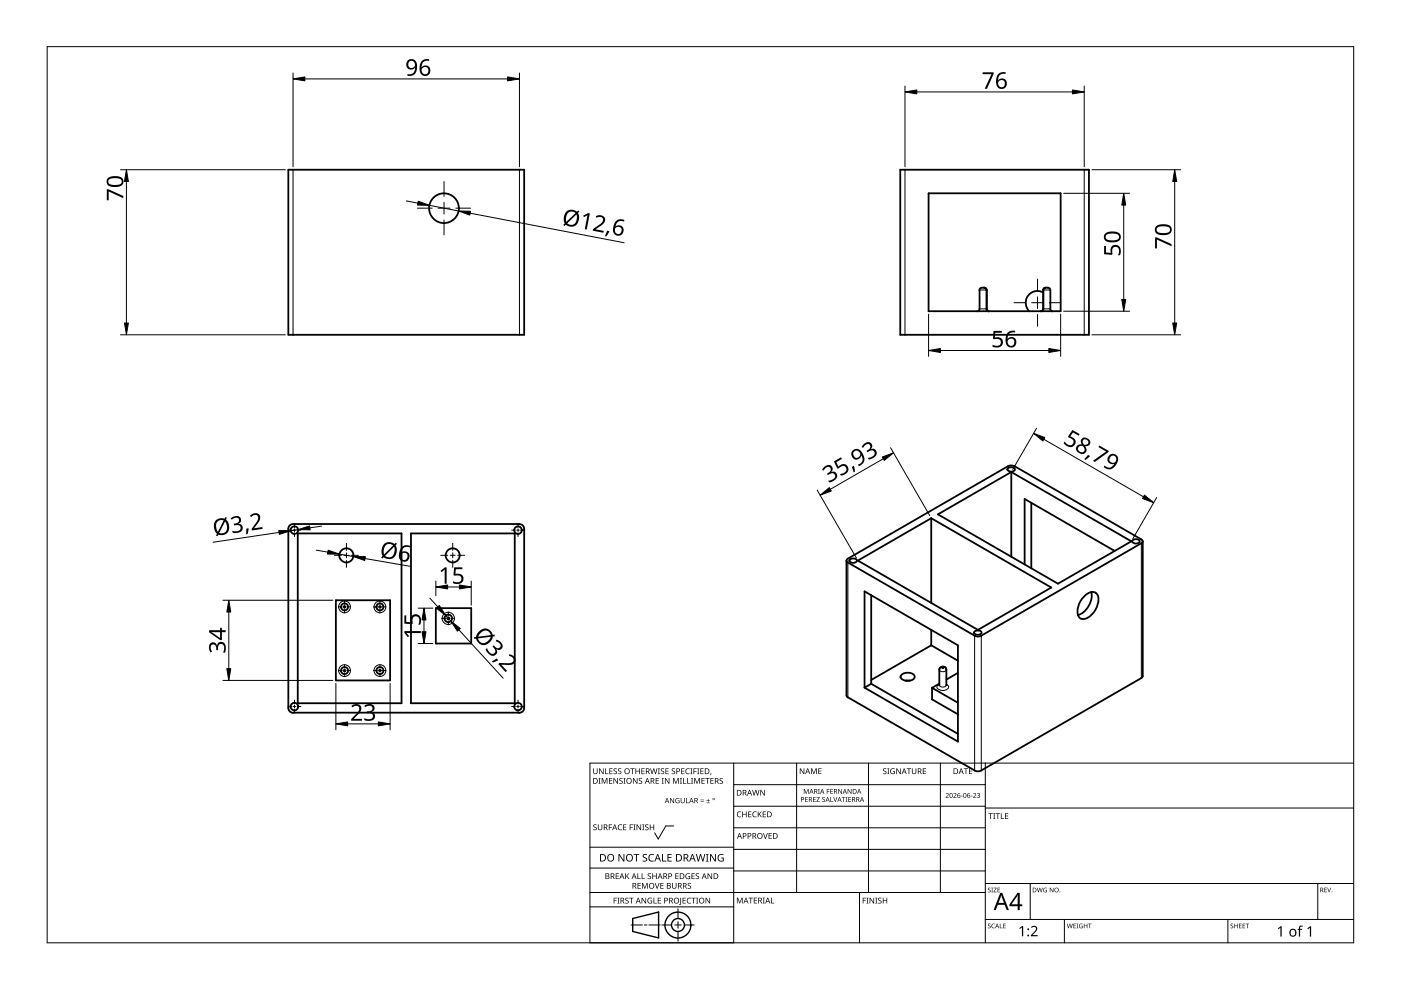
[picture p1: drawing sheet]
<svg xmlns="http://www.w3.org/2000/svg" width="297mm" height="210mm" viewBox="0 0 297 210" stroke-linecap="round" stroke-linejoin="round" font-family="sans-serif">
<g fill="none" stroke="#000" stroke-width=".38">
<path d="M61.1 36h50v35h-50zM190.9 36h40v35h-40zM196.9 41h28v25h-28zM207.6 65.5v.2l-.4 .3M207.7 61.5v4M208.2 61l-.5 .2-.1 .3M208.7 61l.4 .2 .1 .3M208.7 61h.1M208.7 61h-.5M209.2 65.5l.2 .4 .3 .1M209.2 61.5v4M221.2 65.5l-.3 .4-.2 .1"/>
<path d="M221.2 62a2.5 2.5 0 0 0-3.2 .7 2.5 2.5 0 0 0 .2 3.3M221.2 61.5v4M222.2 61l.4 .2 .1 .3M222.2 61l-.8 .1-.2 .4M222.7 65.5l.2 .4 .3 .1M222.7 61.5v4M213.7 99.3l.7-.2a.62 .62 0 0 1 .8 .4 .93 .93 0 0 1-1.6 0zM215.1 98.9l27 15.6 .1 .4-34.2 19.9-.7 .2-.7-.2-27.1-15.8v-.3l.2-.2 34-19.6 .7-.2 .7 .2M62.1 111.1a.94 .94 0 0 0-1 1v38a1.06 1.06 0 0 0 1 1M63.1 113.1h22v36h-22zM87.1 113.1h22v36h-22zM110.1 111.1a.96 .96 0 0 1 1 1v38a1.05 1.05 0 0 1-1 1"/>
<path d="M110.1 111.1h-48M179.5 118.9v28.6l.2 .4M180.2 118.7l.7-.3a.56 .56 0 0 1 .7 .6l-.1 .2a.97 .97 0 0 1-1.4-.3zM181.9 118.9l15.5-9 25.5 14.7-15.6 9zM197.4 109.9v17.9M198.9 109.1l15.5-9 25.5 14.7-15.6 9zM214.4 100.1v17.9M218.7 106.6v13.9M236.3 116.8l-19.1-11v13.9M240.1 114.6l.7-.3a.58 .58 0 0 1 .8 .7l-.4 .2h-.7l-.4-.2zM242.3 114.8v28.6l-.3 .4M71.2 127.3h11.5v17h-11.5z"/>
<path d="M92.4 128.9h7.5v7.5h-7.5zM183.3 125.4l19.8 11.4v20.4l-19.8-11.4zM184.7 126.2v18.8M197.4 133.6v3.2M197.4 136.8l5.7 3.3M197.4 136.8l-12.7 7.4M206.6 133.9l.7-.2a.62 .62 0 0 1 .8 .4 .93 .93 0 0 1-1.6 0zM229.9 126.4a1.76 1.76 0 0 1 2.7-.5 4 4 0 0 1-1.7 4.9 1.44 1.44 0 0 1-1.8 .3 1.44 1.44 0 0 1-.6-1.7 4.9 4.9 0 0 1 1.4-3zM231.4 125.5a4.4 4.4 0 0 1-2.8 4.9M62.1 151.1h48M184.7 145l-1.4 .8M184.7 145l18.4 10.6"/>
<path d="M191.2 143a2.11 2.11 0 0 1 2.7 .2 .83 .83 0 0 1-1 1.1 1.66 1.66 0 0 1-2-.8zM191.9 144.3h1.1M197.6 145.8v2.5l5.5 3.2M197.6 145.8l5.5 3.2M199.1 145.3h.1M199.2 145.2l-.1 .1M199.2 145.2h.1M199.2 145.2v-3.2a.76 .76 0 0 1 .7-.7 .76 .76 0 0 1 .8 .7v3.3M199.2 144.9l-1.6 .9M200.7 145.3h.1M203.1 142.7l-2.4 1.4M242 143.8l-34 19.6-.7 .1-.7-.1-26.8-15.6"/>
<circle cx="94.1" cy="44.1" r="3.2"/>
<circle cx="62.4" cy="112.4" r=".79"/>
<circle cx="73.4" cy="117.8" r="1.5"/>
<circle cx="96" cy="117.8" r="1.49"/>
<circle cx="109.8" cy="112.4" r=".8"/>
<circle cx="73.1" cy="128.7" r=".75"/>
<circle cx="80.5" cy="128.7" r=".75"/>
<circle cx="95" cy="131.1" r=".81"/>
<circle cx="62.4" cy="149.8" r=".8"/>
<circle cx="73.1" cy="142.2" r=".75"/>
<circle cx="80.6" cy="142.2" r=".75"/>
<circle cx="109.8" cy="149.8" r=".8"/>
</g>
<g fill="none" stroke="#000" stroke-width=".21">
<path d="M62.1 36v35M110.1 36v35M191.9 36v35M229.9 36v35M207.7 61.5h1.5M209.2 61.5h.1M209.2 65.5h-1.5M209.2 65.5h.1M221.2 61.5h.1M221.2 65.5h.1M221.2 61.5h1.5M222.7 65.5h-1.5"/>
<path d="M179.8 119.3v28.5M242 115.2v28.6M72.9 128.5h.3l.1 .3h-.4zM80.4 128.5l.4 .1-.1 .2h-.3zM206.6 134.8v28.6M208 134.8v28.6M80.4 142h.3v.3h-.3zM199.1 145.3a.86 .86 0 0 0 1.5 0M199.1 145.1a.58 .58 0 0 0-.4 .8 1.52 1.52 0 0 0 2.4-.2v-.3l-.5-.3M199.1 142a.87 .87 0 0 0 1.5 0M199.7 141.5l.5 .1-.3 .1-.3-.1z"/>
<circle cx="73" cy="128.7" r="1.25"/>
<circle cx="80.5" cy="128.7" r="1.25"/>
<circle cx="95" cy="131.1" r="1.31"/>
<circle cx="95" cy="131.1" r=".29"/>
<circle cx="73" cy="142.2" r=".26"/>
<circle cx="73" cy="142.2" r="1.25"/>
<circle cx="80.5" cy="142.2" r="1.26"/>
</g>
<path d="M10 9.9h277v190h-277z" fill="none" stroke="#000" stroke-width=".21"/>
<g fill="none" stroke="#000" stroke-width=".21">
<path d="M125.1 179.6h30.5M142.8 175.1h-1.6l-1.6 2.8-.8-1.3M155.6 166.4h53.3M155.6 161.8v38.1h-30.5v-38.1h161.9M168.9 161.8v27.4M184.1 161.8v27.4M199.4 161.8v27.4M208.9 170.9h-53.3M208.9 175.5h-53.3M208.9 161.8v38.1M287 171.3h-78.1M125.1 192.3h30.5"/>
<path d="M125.1 189.2h83.8M133.8 196.1h2.4M136.6 196.1h.6M140 196.1h-2.4M140.3 196.1h2.1M143.1 196.1h1.3M143.7 195.4v1.4M143.7 197.5v2M143.7 192.7v2M147.2 196.1h-2.1M155.6 180.1h53.3M155.6 184h-30.5"/>
<path d="M182.2 189.2v10.7M208.9 184.7h-53.3M218.4 187.3v7.6M225.7 194.9v5M260.3 194.9v5M279.4 187.3v7.6M287 194.9h-78.1M287 187.3h-78.1"/>
</g>
<g fill="#000">
<path d="M125.8 174.9l.5-.1h.2l-.1 .2a.25 .25 0 0 0-.3-.1 .25 .25 0 0 0 0 .4 .42 .42 0 0 1 .4 .5 .42 .42 0 0 1-.7 .2v-.1a.27 .27 0 0 0 .5 0 .27 .27 0 0 0-.1-.4l-.4-.2zM125.8 162.9h.1v.8a.32 .32 0 0 0 .3 .3 .32 .32 0 0 0 .3-.3v-.8h.2v.8a.47 .47 0 0 1-.5 .4 .47 .47 0 0 1-.4-.4zM126.9 165h.4l-.1 .1v1l.1 .1h-.4l.1-.1v-1zM126.8 174.8h.1v.8a.32 .32 0 0 0 .3 .3 .32 .32 0 0 0 .3-.3v-.8h.2v.8a.47 .47 0 0 1-.5 .4 .47 .47 0 0 1-.4-.4zM127 162.9h.2l.6 1v-1h.2v1.2h-.2l-.7-1 .1 1h-.2zM127.6 165h.2l.4 1 .4-1h.2v1.2h-.2v-1.1l-.4 1.1h-.1l-.4-1.1v1.1h-.1zM128.3 162.9h.2v1.1h.5v.1h-.7zM129.1 174.8h.7v.1h-.6v.5h.5v.1h-.5v.5h-.1zM129.1 165h.7v.1h-.5v.4h.5v.1h-.5v.4h.5v.2h-.7zM129.2 162.9h.7v.1h-.5v.4h.4v.2h-.4v.4h.5v.1h-.7zM130.1 163l.5-.1 .2 .1v.1a.25 .25 0 0 0-.4-.1 .25 .25 0 0 0 0 .4 .42 .42 0 0 1 .4 .5 .42 .42 0 0 1-.7 .2v-.1a.27 .27 0 0 0 .5 0 .27 .27 0 0 0-.1-.4l-.4-.2zM130.1 165h.1l.7 1v-1h.1v1.2h-.2l-.6-1v1h-.1z"/>
<path d="M131.1 175l.5-.2 .3 .1-.1 .1a.49 .49 0 0 0-.7 .4 .49 .49 0 0 0 .8 .4 .57 .57 0 0 1-.8 0 .57 .57 0 0 1 0-.8zM131.1 163l.4-.1 .2 .1v.1a.25 .25 0 0 0-.4-.1 .25 .25 0 0 0 0 .4 .42 .42 0 0 1 .4 .5 .42 .42 0 0 1-.6 .2v-.1a.27 .27 0 0 0 .4 0 .27 .27 0 0 0-.1-.4l-.3-.2zM131.4 165.1l.4-.2 .2 .1v.1a.25 .25 0 0 0-.4-.1 .25 .25 0 0 0 0 .4l.4 .2v.4l-.4 .2-.3-.1 .1-.1a.27 .27 0 0 0 .4 .1 .27 .27 0 0 0-.1-.4l-.4-.3zM132.2 165h.4l-.1 .1v1l.1 .1h-.4l.1-.1v-1zM132.1 174.8h.7v.1h-.5v.4h.5v.1h-.5v.5h.5v.1h-.7zM133.5 174.8h.7v.1h-.5v.5h.5v.1h-.5v.5h-.2zM133.6 162.9h.9v.1h-.3v1.1h-.2v-1.1h-.4zM134.3 174.8h.4l-.1 .1v1l.1 .1h-.4l.1-.1v-1zM134.2 165h.2l.6 1v-1h.2v1.2h-.2l-.7-1v1h-.1zM134.7 162.9h.2v.5h.6v-.5h.2v1.2h-.2v-.5h-.6v.5h-.2zM135 174.8h.1l.7 1v-1h.1v1.2h-.2l-.6-1v1h-.1zM135.5 165.1l.4-.2 .2 .1v.1a.25 .25 0 0 0-.4-.1 .25 .25 0 0 0 0 .4l.4 .2v.4l-.4 .2-.3-.1 .1-.1a.27 .27 0 0 0 .4 .1 .27 .27 0 0 0-.1-.4l-.3-.3z"/>
<path d="M136.2 174.8h.4l-.1 .1v1l.1 .1h-.4l.1-.1v-1zM136 162.9h.7v.1h-.6v.4h.5v.2h-.5v.4h.6v.1h-.7zM136.8 174.9l.4-.1h.3l-.1 .2a.25 .25 0 0 0-.3-.1 .25 .25 0 0 0 0 .4 .42 .42 0 0 1 .4 .5 .42 .42 0 0 1-.7 .2v-.1a.27 .27 0 0 0 .5 0 .27 .27 0 0 0-.1-.4l-.4-.2zM137.8 174.8h.1v.5h.6v-.5h.2v1.2h-.2v-.6h-.6v.6h-.1zM137.8 162.9h.2l.3 1 .2-1h.2l.3 1 .2-1h.2l-.3 1.2h-.2l-.3-1-.3 1h-.1zM139 165h.7v.1h-.5v.4h.5v.1h-.5v.4h.5v.2h-.7zM139.5 162.9h.4l-.1 .1v1l.1 .1h-.4l.1-.1v-1zM140.3 165h.4l-.1 .1v1l.1 .1h-.4l.1-.1v-1zM140.1 163l.5-.1 .2 .1v.1a.25 .25 0 0 0-.4-.1 .25 .25 0 0 0 0 .4 .42 .42 0 0 1 .4 .5 .42 .42 0 0 1-.7 .2l.1-.1a.27 .27 0 0 0 .4 0 .27 .27 0 0 0-.1-.4l-.4-.2zM141.1 162.9h.7v.1h-.6v.4h.5v.2h-.5v.4h.6v.1h-.7zM141 165h.1l.7 1v-1h.1v1.2h-.1l-.7-1v1h-.1zM142.1 169.2h.1l.6 .9v-.9h.1v1.1h-.1l-.6-.9v.9h-.1z"/>
<path d="M142.5 163l.4-.1 .2 .1v.1a.25 .25 0 0 0-.4-.1 .25 .25 0 0 0 0 .4 .42 .42 0 0 1 .4 .5 .42 .42 0 0 1-.6 .2v-.1a.27 .27 0 0 0 .4 0 .27 .27 0 0 0-.1-.4l-.4-.2zM142.7 165h.2l.4 1 .4-1h.2v1.2h-.1v-1.1l-.4 1.1h-.2l-.4-1.1v1.1h-.1zM143.3 169.3l.5-.1 .3 .1-.1 .1a.45 .45 0 0 0-.7 .3 .45 .45 0 0 0 .6 .5v-.4h-.2v-.1h.4v.6a.6 .6 0 0 1-.8-.2 .6 .6 0 0 1 0-.8zM144.2 165h.4l-.2 .1v1l.2 .1h-.4l.1-.1v-1zM144.8 165h.2v1h.5v.2h-.7zM144.4 162.9h.7v.1h-.5v.4h.5v.2h-.5v.4h.5v.1h-.7zM144.3 169.2h.2v.7a.28 .28 0 0 0 .2 .3 .28 .28 0 0 0 .3-.3v-.7h.2v.7a.42 .42 0 0 1-.5 .4 .42 .42 0 0 1-.4-.4zM145.5 169.2h.1v1h.5v.1h-.6zM145.7 165h.2v1h.5v.2h-.7zM145.5 163.1l.3-.2 .4 .1v.1l-.3-.1a.49 .49 0 0 0-.4 .7 .49 .49 0 0 0 .7 .3 .57 .57 0 0 1-.8-.1 .57 .57 0 0 1 0-.8zM146.4 162.9h.4l-.1 .1v1l.1 .1h-.4l.1-.1v-1zM146.5 165h.5l-.2 .1v1l.2 .1h-.5l.2-.1v-1z"/>
<path d="M147 162.9h.7v.1h-.5v.5h.5v.1h-.5v.5h-.2zM147.2 165h.2l.4 1 .4-1h.2v1.2h-.2l.1-1.1-.5 1.1h-.1l-.4-1.1v1.1h-.1zM147.8 162.9h.5l-.2 .1v1l.2 .1h-.5l.2-.1v-1zM148.5 169.9h.7v.1h-.7zM148.5 169.5h.7v.2h-.7zM148.5 162.9h.7v.1h-.6v.4h.5v.2h-.5v.4h.6v.1h-.7zM148.7 165h.7v.1h-.5v.4h.5v.1h-.5v.4h.5v.2h-.7zM149.8 170.2h.7v.1h-.7zM149.5 165h.9v.1h-.3v1.1h-.2v-1.1h-.4zM150.1 169.4l.1 .3h.3l-.3 .1v.3l-.1-.3h-.3l.3-.1zM150.7 163.9h.1l-.2 .4zM150.6 165h.7v.1h-.5v.4h.5v.1h-.5v.4h.5v.2h-.7z"/>
<path d="M152.6 165.1l.4-.2 .3 .1-.1 .1a.25 .25 0 0 0-.4-.1 .25 .25 0 0 0 0 .4l.4 .2 .1 .4-.4 .2-.4-.1 .1-.1a.27 .27 0 0 0 .5 .1 .27 .27 0 0 0-.1-.4l-.4-.3zM156.4 172.2l.4-.2 .4 .1-.1 .1a.49 .49 0 0 0-.7 .5 .49 .49 0 0 0 .7 .4 .57 .57 0 0 1-.8 0 .57 .57 0 0 1 0-.8zM157.4 172.1h.1v.5h.7v-.5h.1v1.2h-.1v-.6h-.7v.6h-.1zM158.6 172.1h.7v.1h-.5v.4h.5v.1h-.5v.4h.5v.2h-.7zM159.7 172.2l.3-.2 .4 .1v.1h-.3a.49 .49 0 0 0-.4 .6 .49 .49 0 0 0 .7 .3 .57 .57 0 0 1-.8 0 .57 .57 0 0 1 0-.8zM159.5 167.5h.1l.3 1 .3-1h.1l.3 1 .3-1h.1l-.3 1.2h-.2l-.3-1.1-.2 1.1h-.2zM160.7 172.1h.1v.6l.5-.6h.2l-.5 .5 .5 .7h-.1l-.5-.6-.1 .6h-.1zM161.8 176.6h.1l.4 1.1 .3-1.1h.2l-.4 1.2h-.2zM161.2 167.5h.2l.6 1v-1h.2v1.2h-.2l-.7-1v1h-.1zM161.7 172.1h.7v.1h-.5v.4h.5v.1h-.5v.4h.5v.2h-.7zM163 176.6h.6v.2h-.5v.3h.5v.2h-.5v.4h.5v.1h-.6zM169.6 162.9h.2l.6 1v-1h.1v1.2h-.1l-.7-1v1h-.1z"/>
<path d="M170.4 167.3h.2l.3 .8 .4-.8h.1v1h-.1v-.9l-.4 .9-.4-.9v.9h-.1zM170.7 169h.6v.1h-.5v.3h.4v.1h-.4v.4h.5v.1h-.6zM172 162.9h.2l.4 1 .3-1h.3v1.2h-.2v-1l-.4 1h-.1l-.4-1.1v1.1h-.1zM172.4 169h.6v.1h-.5v.3h.4v.1h-.4v.4h.5v.1h-.6zM173.1 169h.7l-.5 .9h.5v.1h-.7l.5-.9h-.5zM173.4 167.3h.4l-.1 .1 .1 .9h-.4l.2-.1zM173.5 162.9h.7v.1h-.5v.4h.4v.1h-.4v.5h.5v.1h-.7zM174.4 169.1l.3-.1h.2v.2a.25 .25 0 0 0-.4-.1 .25 .25 0 0 0 0 .3 .25 .25 0 0 0 .3 .1l.1 .2v.3h-.5l-.1-.1a.25 .25 0 0 0 .4 .1 .25 .25 0 0 0 0-.4l-.4-.2zM175.3 167.3h.6v.1h-.5v.4h.4v.1h-.4v.4h-.1zM176.1 169h.1v.9h.4v.1h-.5zM176 167.3h.6v.1h-.4v.3h.4v.1h-.4v.4h.4v.1h-.6zM176.7 169h.1l.3 .9 .3-.9h.1l-.3 1h-.2z"/>
<path d="M177.7 167.3h.2l.5 .8v-.8h.1v1h-.1l-.6-.8v.8h-.1zM178.5 169h.7v.1h-.3v.9h-.1v-.9h-.3zM179.3 169h.4l-.2 .1 .2 .9h-.4l.1-.1zM179.9 169h.5v.1h-.4v.3h.4v.1h-.4v.4h.4v.1h-.5zM179.7 167.3h.2l.5 .8v-.8h.1v1h-.1l-.6-.8v.8h-.1zM187.3 163l.4-.1 .2 .1v.1a.25 .25 0 0 0-.4-.1 .25 .25 0 0 0 0 .4 .42 .42 0 0 1 .4 .5 .42 .42 0 0 1-.6 .2v-.1a.27 .27 0 0 0 .4 0 .27 .27 0 0 0-.1-.4l-.3-.2zM188.1 162.9h.5l-.2 .1v1l.2 .1h-.5l.2-.1v-1zM188.9 163.1l.5-.2 .3 .1v.1a.5 .5 0 0 0-.8 .4 .5 .5 0 0 0 .7 .5v-.4h-.3v-.1h.4v.6a.66 .66 0 0 1-.8-.1 .66 .66 0 0 1 0-.9zM190 162.9h.2l.7 1-.1-1h.2v1.2h-.2l-.6-1v1h-.2zM192.3 162.9h.9v.1h-.4v1.1h-.2v-1.1h-.3zM193.3 162.9h.2v.8a.32 .32 0 0 0 .3 .3 .32 .32 0 0 0 .3-.3v-.8h.2v.8a.47 .47 0 0 1-.5 .4 .47 .47 0 0 1-.5-.4zM195.7 162.9h.6v.1h-.5v.4h.5v.2h-.5v.4h.5v.1h-.6z"/>
<path d="M200.5 168.3a.37 .37 0 0 1 .6 0 .37 .37 0 0 1-.2 .5l-.2 .3h.5v.1h-.7l.3-.4a.27 .27 0 0 0 .2-.4 .27 .27 0 0 0-.4-.1zM202.1 168.3a.37 .37 0 0 1 .6 0 .37 .37 0 0 1-.2 .5l-.2 .3h.5v.1h-.7l.3-.4a.27 .27 0 0 0 .3-.4 .27 .27 0 0 0-.5-.1zM203.8 168.7h.3v.1h-.3zM204.4 162.9h.9v.1h-.4v1.1h-.2v-1.1h-.3zM205.8 168.7h.4v.1h-.4zM205.4 162.9h.7v.1h-.5v.4h.5v.1h-.5v.5h.5v.1h-.7zM206.3 168.3a.37 .37 0 0 1 .6 0 .37 .37 0 0 1-.2 .5l-.2 .3h.5v.1h-.7l.3-.4a.27 .27 0 0 0 .3-.4 .27 .27 0 0 0-.5-.1zM207.1 168.2l.5-.1 .2 .3a.23 .23 0 0 0-.2 .2 .23 .23 0 0 0 .2 .2l-.2 .4h-.4l-.1-.2a.26 .26 0 0 0 .4 .1 .26 .26 0 0 0 .1-.4l-.3-.1a.23 .23 0 0 0 .3-.1 .23 .23 0 0 0-.1-.3 .23 .23 0 0 0-.3 .1zM209.6 172.4h.9v.2h-.4v1h-.1v-1h-.4zM210.6 172.4h.4l-.1 .1v1l.1 .1h-.4l.1-.1v-1zM211.1 172.4h.9v.2h-.4v1h-.1v-1h-.4zM212.2 172.4h.2v1.1h.5v.1h-.7z"/>
<path d="M213.1 172.4h.7v.2h-.6v.3h.5v.2h-.5v.4h.6v.1h-.7zM130.1 190.3h.7v.2h-.5v.4h.4v.1h-.4v.6h-.2zM130.5 185.2h.7v.1h-.5v.4h.5v.1h-.5v.4h.5v.2h-.7zM130.9 190.3h.4l-.1 .2v.9l.1 .2h-.4l.1-.2v-.9zM131.1 181.1h.3l.8 1.3v-1.3h.2v1.6h-.3l-.8-1.4v1.4h-.2zM132.6 190.5l.4-.2 .3 .1-.1 .1a.25 .25 0 0 0-.4-.1 .25 .25 0 0 0 0 .4 .4 .4 0 0 1 .5 .3 .4 .4 0 0 1-.3 .5 .4 .4 0 0 1-.5-.2h.1a.27 .27 0 0 0 .5 .1 .27 .27 0 0 0-.1-.5l-.4-.2zM132.6 185.2h.1v.6l.6-.6h.1l-.4 .5 .5 .7h-.2l-.5-.6-.1 .6h-.1zM133.4 190.3h.9v.2h-.4v1.1h-.1v-1.1h-.4zM134.3 181.1h1.2v.2h-.5v1.4h-.2v-1.4h-.5zM135.2 185.2h.1v1h.5v.2h-.6zM135.2 187.2h.6v.1h-.5v.4h.5v.2h-.5v.4h.5v.1h-.6zM136 185.2h.2v1h.5v.2h-.7z"/>
<path d="M136.1 187.2h.2l.4 1 .4-1h.2v1.2h-.1v-1l-.4 1h-.2l-.4-1 .1 1h-.2zM136 190.3h.2l.7 1.1-.1-1.1h.2v1.3h-.2l-.6-1v1h-.2zM136.3 181.2l.4-.1h.5l-.2 .2a.33 .33 0 0 0-.5 .1 .33 .33 0 0 0 .4 .4 .49 .49 0 0 1 .3 .7 .49 .49 0 0 1-.8 .2l-.2-.1v-.2l.3 .1a.35 .35 0 0 0 .5-.2 .35 .35 0 0 0-.4-.4l-.3-.3zM137.4 190.5l.6-.2 .3 .1-.1 .1a.5 .5 0 0 0-.8 .4 .5 .5 0 0 0 .7 .5v-.3h-.3v-.2h.5v.6a.66 .66 0 0 1-.9-.1 .66 .66 0 0 1 0-.9zM137.4 185.3l.4-.2 .2 .1v.1a.25 .25 0 0 0-.4-.1 .25 .25 0 0 0 0 .4 .42 .42 0 0 1 .4 .6 .42 .42 0 0 1-.6 .2v-.2a.27 .27 0 0 0 .4 .1 .27 .27 0 0 0-.1-.4l-.3-.3zM137.7 181.3l.4-.2h.6l-.1 .2-.4-.1a.64 .64 0 0 0-.5 .9 .64 .64 0 0 0 .9 .3v.2a.83 .83 0 0 1-1-.3 .83 .83 0 0 1 .1-1zM138.6 190.3h.1v1.1h.5v.2h-.6zM138.8 187.2h.2l.3 1.1 .4-1.1h.1l-.4 1.2h-.1zM138.3 185.2h.2v.5h.6v-.5h.1v1.2h-.1v-.6h-.6v.6h-.2zM139.5 190.3h.6v.2h-.5v.4h.5v.1h-.5v.4h.5v.2h-.6zM140.4 181.1h.2v1.4h.7v.2h-.9zM140 187.2h.7v.1h-.5v.4h.5v.2h-.5v.4h.5v.1h-.7z"/>
<path d="M141.5 181.1h.9v.2h-.7v.4h.7v.2h-.7v.6h.7v.2h-.9zM142.5 187.2h.1v.8a.32 .32 0 0 0 .4 .3 .32 .32 0 0 0 .3-.3v-.8h.1v.8a.47 .47 0 0 1-.4 .4 .47 .47 0 0 1-.5-.4zM143.2 185.2h.7v.1h-.6v.4h.5v.1h-.5v.4h.6v.2h-.7zM144.2 190.3h.2v1.3l-.1 .2-.3 .1v-.2l.2-.1zM144.7 190.3h.7v.2h-.5v.4h.5v.1h-.5v.4h.5v.2h-.7zM145.5 185.3l.4-.2 .4 .1-.1 .1a.5 .5 0 0 0-.7 .4 .5 .5 0 0 0 .7 .5v-.3h-.3v-.2h.4v.6a.66 .66 0 0 1-.9-.1 .66 .66 0 0 1 .1-.9zM145.8 190.5l.3-.2 .4 .1v.1h-.3a.49 .49 0 0 0-.4 .6 .49 .49 0 0 0 .7 .3 .57 .57 0 0 1-.8 0 .57 .57 0 0 1 0-.8zM145.9 187.3l.4-.1 .2 .1v.1a.25 .25 0 0 0-.4-.1 .25 .25 0 0 0 0 .4l.4 .2v.3l-.4 .2h-.3l.1-.1a.27 .27 0 0 0 .4 0 .27 .27 0 0 0-.1-.4l-.4-.2zM146.6 190.3h.9v.2h-.4v1.1h-.1v-1.1h-.4zM146.6 185.2h.7v.1h-.5v.4h.5v.1h-.5v.4h.5v.2h-.7zM147.6 190.3h.4l-.1 .2v.9l.1 .2h-.4l.1-.2v-.9zM147.6 185.3l.4-.2 .2 .1v.1a.25 .25 0 0 0-.4-.1 .25 .25 0 0 0 0 .4 .42 .42 0 0 1 .4 .6 .42 .42 0 0 1-.7 .2l.1-.2a.27 .27 0 0 0 .4 .1 .27 .27 0 0 0-.1-.4l-.4-.3z"/>
<path d="M147.5 181.1h.2l.4 1.3 .3-1.3h.2l.4 1.3 .3-1.3h.2l-.4 1.6h-.2l-.4-1.4-.3 1.4h-.2zM149.7 181.1h.5l-.2 .1v1.3l.2 .2h-.5l.1-.2v-1.3zM149.6 190.3h.2l.6 1.1v-1.1h.2v1.3h-.2l-.7-1v1h-.1zM150 185.2h.2l.6 1v-1h.2v1.2h-.2l-.6-1v1h-.2zM150.5 181.1h.3l.8 1.3v-1.3h.2v1.6h-.2l-.9-1.4v1.4h-.2zM152.4 181.3l.7-.2h.3l-.1 .2a.65 .65 0 0 0-1 .5 .65 .65 0 0 0 .9 .7v-.5h-.3v-.2h.5v.8a.86 .86 0 0 1-1.1-.2 .86 .86 0 0 1 .1-1.1zM156.2 190.3h.3l.3 1 .4-1h.3v1.2h-.2v-1l-.4 1h-.1l-.4-1v1h-.2zM158.7 190.3h.9v.2h-.3v1h-.2v-1h-.4zM159.8 190.3h.7v.2h-.5v.3h.5v.2h-.5v.4h.5v.1h-.7zM161.7 190.3h.5l-.2 .2v.9l.2 .1h-.5l.2-.1v-.9zM163.5 190.3h.1v1.1h.6v.1h-.7zM182.9 190.3h.7v.2h-.5v.4h.5v.1h-.5v.6h-.2z"/>
<path d="M183.7 190.3h.4l-.1 .2v.9l.1 .2h-.4l.1-.2v-.9zM184.4 190.3h.1l.7 1v-1h.1v1.3h-.1l-.7-1v1h-.1zM185.6 190.3h.4l-.1 .2v.9l.1 .2h-.4l.1-.2v-.9zM186.2 190.5l.5-.2 .2 .1v.1a.25 .25 0 0 0-.4-.1 .25 .25 0 0 0 0 .4l.4 .2v.4l-.4 .2-.3-.1v-.1a.27 .27 0 0 0 .5 .1 .27 .27 0 0 0-.1-.5l-.4-.2zM187.2 190.3h.1v.6h.6v-.6h.2v1.3h-.2v-.6h-.6v.6h-.1zM209.5 188.3l.3-.1 .2 .2a.24 .24 0 0 0-.3-.1 .24 .24 0 0 0-.1 .3 .24 .24 0 0 0 .3 .1l.2 .2-.1 .2-.4 .1-.2-.2a.23 .23 0 0 0 .4 .2 .23 .23 0 0 0 0-.4l-.3-.2zM209.5 195.9l.3-.1 .2 .2a.24 .24 0 0 0-.3-.1 .24 .24 0 0 0-.1 .3 .24 .24 0 0 0 .3 .1 .31 .31 0 0 1 0 .5 .31 .31 0 0 1-.5-.1 .23 .23 0 0 0 .4 .1 .23 .23 0 0 0 0-.4l-.3-.2zM210.2 188.2h.3l-.1 .1 .1 .9h-.3l.1-.1zM210.3 196l.4-.2 .2 .1v.1a.39 .39 0 0 0-.6 .3 .39 .39 0 0 0 .6 .4 .46 .46 0 0 1-.7-.1 .46 .46 0 0 1 .1-.6zM210.7 188.2h.6l-.5 .9h.5v.1h-.7l.5-.9h-.4zM212 195.8h.1v.9l.4 .1h-.5zM211.5 188.2h.5l-.4 .1v.3h.4l-.4 .1v.4l.4 .1h-.5z"/>
<path d="M212.7 195.8h.5l-.4 .1v.3h.4l-.4 .2v.3l.4 .1h-.5zM216.1 196.8l.6-.5h.2v2.2h-.2v-1.9l-.4 .4zM218.6 196.5a.76 .76 0 0 1 1.2 0 .76 .76 0 0 1-.3 1.2l-.6 .6h1.1v.2h-1.4v-.2l.7-.8a.52 .52 0 0 0 .3-.8 .52 .52 0 0 0-.9 0zM219.8 188.2h.2l.2 .8 .2-.8h.1l.3 .8 .2-.8h.1l-.3 1h-.1l-.2-.8-.3 .8h-.1zM221.3 188.3h.7h-.1a.4 .4 0 0 0-.6 .4 .4 .4 0 0 0 .6 .4v-.3l-.2-.1h.3v.5a.53 .53 0 0 1-.7-.2 .53 .53 0 0 1 0-.7zM222.6 188.2h.1l.5 .8v-.8h.1v1h-.1l-.5-.8v.8h-.1zM226.2 195.8h.1l.2 .9 .3-.9h.1l.2 .9 .2-.9h.1l-.2 1h-.1l-.3-.8-.2 .8h-.1zM227.6 195.8h.5l-.4 .1v.3h.4l-.4 .2v.3l.4 .1h-.5zM228.3 195.8h.3l-.1 .1 .1 .9h-.3l.1-.1zM228.9 196l.7-.1-.2 .1a.4 .4 0 0 0-.5 .3 .4 .4 0 0 0 .5 .4v-.3l-.2-.1h.4v.5a.53 .53 0 0 1-.7-.1 .53 .53 0 0 1 0-.7zM229.8 195.8h.1v.4h.5v-.4h.1v1h-.1v-.4h-.5v.4h-.1zM230.7 195.8h.7l-.3 .1v.9h-.1v-.9z"/>
<path d="M260.9 195.9l.4-.1 .1 .2a.24 .24 0 0 0-.3-.1 .24 .24 0 0 0-.1 .3 .24 .24 0 0 0 .4 .1 .31 .31 0 0 1 0 .5 .31 .31 0 0 1-.5-.1 .23 .23 0 0 0 .3 .1 .23 .23 0 0 0 .1-.4l-.4-.2zM261.7 195.8h.1v.4h.5v-.4h.1v1h-.1v-.4h-.5v.4h-.1zM262.7 195.8h.5l-.4 .1v.3h.4l-.4 .2v.3l.4 .1h-.5zM263.5 195.8h.5l-.4 .1v.3h.4l-.4 .2v.3l.4 .1h-.5zM264.1 195.8h.7l-.3 .1v.9h-.1v-.9zM270.9 196.9l.6-.5h.2v2.2h-.2v-1.9l-.4 .3zM275.5 196.4l.7-.1v.2h-.4l-.1 .2-.1 .2h.5v.2h-.5v1.5h-.2v-1.5h-.3l.3-.2zM277.2 196.9l.6-.5h.2v2.2h-.3v-1.9l-.4 .3zM280.8 188.2h.5l-.4 .1v.3h.4l-.4 .1v.4l.4 .1h-.5zM281.4 188.2h.1l.3 .8 .3-.8h.1l-.3 1h-.1z"/>
<path d="M125.8 165h.3a.54 .54 0 0 1 .6 .6 .56 .56 0 0 1-.6 .6h-.3zM125.9 165.1v.9h.2a.43 .43 0 0 0 .5-.4 .41 .41 0 0 0-.5-.5z"/>
<path d="M128 174.8h.3a.35 .35 0 0 1 .5 .2 .35 .35 0 0 1-.3 .5l.4 .5h-.2l-.3-.5h-.2v.5h-.2zM128.2 174.9v.5h.1a.23 .23 0 0 0 .3-.2 .23 .23 0 0 0-.3-.3z"/>
<path d="M130.3 174.8h.1l.5 1.2h-.2l-.1-.4h-.5l-.2 .4h-.1zM130.3 175l-.2 .5h.4z"/>
<path d="M132.3 163.5a.61 .61 0 0 1 1.2 0 .61 .61 0 0 1-1.2 0zM132.7 163.1l-.1 .4a.45 .45 0 0 0 .5 .4 .45 .45 0 0 0 .3-.5 .45 .45 0 0 0-.5-.4z"/>
<path d="M132.7 165.6a.61 .61 0 0 1 1.2 0 .61 .61 0 0 1-1.2 0zM133.1 165.2a.47 .47 0 0 0-.1 .7 .47 .47 0 0 0 .7-.1 .45 .45 0 0 0 0-.6 .45 .45 0 0 0-.6 0z"/>
<path d="M136.9 162.9h.4a.35 .35 0 0 1 .4 .3 .35 .35 0 0 1-.2 .4l.3 .5h-.2l-.3-.5h-.2v.5h-.2zM137.1 163v.5h.2a.23 .23 0 0 0 .3-.2 .23 .23 0 0 0-.3-.3z"/>
<path d="M137.2 165h.1l.5 1.2h-.2l-.1-.4h-.5l-.1 .4h-.2zM137.2 165.1l-.2 .6h.4z"/>
<path d="M138 165h.3a.35 .35 0 0 1 .4 .2 .35 .35 0 0 1-.2 .4l.3 .6h-.2l-.3-.5h-.2v.5h-.1zM138.1 165.1v.4h.2a.23 .23 0 0 0 .3-.2 .23 .23 0 0 0-.3-.2z"/>
<path d="M141.4 169.2h.1l.4 1.1h-.1l-.2-.3h-.4l-.1 .3h-.2zM141.4 169.3l-.2 .5h.4z"/>
<path d="M143.4 162.9h.3a.41 .41 0 0 1 .5 .5 .41 .41 0 0 1-.6 .3v.4h-.2zM143.6 163v.5a.29 .29 0 0 0 .4-.2 .29 .29 0 0 0-.4-.3z"/>
<path d="M146.5 169.2h.2l.4 1.1h-.2l-.1-.3h-.4l-.2 .3h-.1zM146.6 169.3l-.2 .5h.4z"/>
<path d="M147.2 169.2h.3a.31 .31 0 0 1 .4 .2 .31 .31 0 0 1-.2 .4l.3 .5h-.1l-.3-.5h-.2v.5h-.2zM147.4 169.3v.4h.1a.21 .21 0 0 0 .3-.2 .21 .21 0 0 0-.3-.2z"/>
<path d="M149.4 162.9h.4a.61 .61 0 0 1 .6 .6 .61 .61 0 0 1-.6 .6h-.4zM149.6 163v1h.2a.48 .48 0 0 0 .4-.5 .48 .48 0 0 0-.4-.5z"/>
<path d="M151.1 169.4a.24 .24 0 0 1 .4 0 .24 .24 0 0 1-.4 0zM151.2 169.4a.15 .15 0 0 0 .3 0 .15 .15 0 0 0-.3 0z"/>
<path d="M151.6 165h.3a.35 .35 0 0 1 .4 .2 .35 .35 0 0 1-.2 .4l.3 .6h-.1l-.3-.5h-.3v.5h-.1zM151.7 165.1v.4h.2a.23 .23 0 0 0 .3-.2 .23 .23 0 0 0-.3-.2z"/>
<path d="M156.7 176.6h.2l.4 1.2h-.1l-.2-.3h-.5l-.1 .3h-.2zM156.8 176.8l-.2 .5h.4z"/>
<path d="M156.2 167.5h.4a.61 .61 0 0 1 .6 .6 .61 .61 0 0 1-.6 .6h-.4zM156.4 167.6v1h.2a.49 .49 0 0 0 .4-.4 .49 .49 0 0 0-.3-.6z"/>
<path d="M157.5 167.5h.3a.35 .35 0 0 1 .4 .2 .35 .35 0 0 1-.2 .4l.3 .6h-.1l-.3-.5h-.3v.5h-.1zM157.6 167.6v.5h.2a.23 .23 0 0 0 .3-.3 .23 .23 0 0 0-.3-.2z"/>
<path d="M157.5 176.6h.3a.41 .41 0 0 1 .5 .5 .41 .41 0 0 1-.7 .3v.4h-.1zM157.6 176.8v.4a.29 .29 0 0 0 .5-.2 .29 .29 0 0 0-.5-.2z"/>
<path d="M158.5 176.6h.3a.41 .41 0 0 1 .5 .5 .41 .41 0 0 1-.6 .3v.4h-.2zM158.7 176.8v.4a.29 .29 0 0 0 .4-.2 .29 .29 0 0 0-.4-.2z"/>
<path d="M158.8 167.5h.2l.5 1.2h-.2l-.1-.4h-.5l-.2 .4h-.1zM158.9 167.6l-.2 .6h.4z"/>
<path d="M159.6 176.6h.3a.35 .35 0 0 1 .4 .3 .35 .35 0 0 1-.2 .4l.3 .5h-.2l-.3-.5h-.2v.5h-.1zM159.7 176.8v.4h.2a.23 .23 0 0 0 .3-.2 .23 .23 0 0 0-.3-.2z"/>
<path d="M160.4 177.2a.65 .65 0 0 1 1.3 0 .65 .65 0 0 1-1.3 0zM160.8 176.8l-.1 .4a.45 .45 0 0 0 .5 .4 .45 .45 0 0 0 .4-.5 .45 .45 0 0 0-.5-.4z"/>
<path d="M162.7 172.1h.3a.61 .61 0 0 1 .6 .6 .61 .61 0 0 1-.6 .6h-.3zM162.8 172.2v.9h.2a.48 .48 0 0 0 .5-.4 .48 .48 0 0 0-.5-.5z"/>
<path d="M163.9 176.6h.4a.61 .61 0 0 1 .6 .7 .61 .61 0 0 1-.7 .5h-.3zM164.1 176.8v.9h.1a.48 .48 0 0 0 .5-.4 .48 .48 0 0 0-.4-.5z"/>
<path d="M169.8 169h.5l.2 .2-.1 .3-.4 .1v.4h-.2zM170 169.1v.4a.25 .25 0 0 0 .4-.2 .25 .25 0 0 0-.4-.2z"/>
<path d="M171.5 169h.3a.29 .29 0 0 1 .3 .2 .29 .29 0 0 1-.2 .4l.3 .4h-.1l-.3-.4h-.2v.4h-.1zM171.6 169.1v.4h.2a.2 .2 0 0 0 .2-.2 .2 .2 0 0 0-.2-.2z"/>
<path d="M171.2 162.9h.1l.5 1.2h-.2l-.1-.4h-.5l-.1 .4h-.2zM171.2 163.1l-.1 .5h.3z"/>
<path d="M172 167.3l.5 1-.3-.3h-.4l-.2 .3zM172 167.4l-.1 .5h.3z"/>
<path d="M172.6 167.3h.3a.29 .29 0 0 1 .4 .2 .29 .29 0 0 1-.2 .3l.3 .5h-.2l-.2-.4h-.2v.4h-.2zM172.8 167.4v.4h.1a.2 .2 0 0 0 .3-.2 .2 .2 0 0 0-.3-.2z"/>
<path d="M174.3 167.3l.5 1-.3-.3h-.4l-.2 .3zM174.3 167.4l-.1 .5h.3z"/>
<path d="M175.4 169l.5 1-.2-.3h-.4l-.3 .3zM175.5 169.1l-.2 .5h.3z"/>
<path d="M176.8 167.3h.3a.29 .29 0 0 1 .4 .2 .29 .29 0 0 1-.2 .3l.3 .5h-.2l-.2-.4h-.2v.4h-.2zM177 167.4v.4h.1a.2 .2 0 0 0 .2-.2 .2 .2 0 0 0-.2-.2z"/>
<path d="M177.9 169l.5 1-.2-.3h-.4l-.3 .3zM178 169.1l-.2 .5h.4z"/>
<path d="M179.1 167.3l.5 1-.3-.3h-.4l-.2 .3zM179.1 167.4l-.1 .5h.3z"/>
<path d="M180.7 169h.2a.29 .29 0 0 1 .4 .2 .29 .29 0 0 1-.2 .4l.3 .4h-.2l-.2-.4h-.2v.4h-.1zM180.8 169.1v.4h.1a.2 .2 0 0 0 .3-.2 .2 .2 0 0 0-.3-.2z"/>
<path d="M180.8 167.3h.3a.46 .46 0 0 1 .5 .5 .47 .47 0 0 1-.5 .5h-.3zM180.9 167.4v.8h.4l.2-.3-.1-.3z"/>
<path d="M181.5 169h.3a.29 .29 0 0 1 .4 .2 .29 .29 0 0 1-.2 .4l.3 .4h-.2l-.2-.4h-.2v.4h-.2zM181.7 169.1v.4h.1a.2 .2 0 0 0 .3-.2 .2 .2 0 0 0-.3-.2z"/>
<path d="M182.1 167.3l.5 1-.2-.3h-.4l-.3 .3zM182.2 167.4l-.2 .5h.3z"/>
<path d="M182.7 169l.5 1-.2-.3h-.5l-.2 .3zM182.8 169.1l-.2 .5h.3z"/>
<path d="M191.6 162.9h.2l.4 1.2h-.1l-.2-.4h-.4l-.2 .4h-.1zM191.7 163.1l-.2 .5h.4z"/>
<path d="M194.6 162.9h.3a.35 .35 0 0 1 .5 .2 .35 .35 0 0 1-.3 .5l.4 .5h-.2l-.3-.5h-.3v.5h-.1zM194.7 163v.5h.2a.23 .23 0 0 0 .3-.2 .23 .23 0 0 0-.3-.3z"/>
<path d="M201.4 168.2l.4-.1 .2 .3v.5l-.2 .3-.3-.1-.2-.2zM201.5 168.3v.1a.37 .37 0 0 0-.1 .4 .37 .37 0 0 0 .4 .2 .4 .4 0 0 0 .1-.4 .4 .4 0 0 0-.4-.3z"/>
<path d="M203.1 168.2l.4-.1-.3 .2-.1 .3a.35 .35 0 0 1 .5 .2 .35 .35 0 0 1-.3 .5 .35 .35 0 0 1-.3-.5zM203.1 168.9a.22 .22 0 0 0 .4 0 .22 .22 0 0 0-.4 0z"/>
<path d="M202.2 162.9h.3a.55 .55 0 0 1 .6 .6 .56 .56 0 0 1-.6 .6h-.3zM202.3 163v1h.2a.48 .48 0 0 0 .5-.5 .48 .48 0 0 0-.5-.5z"/>
<path d="M203.7 162.9h.2l.4 1.2h-.1l-.2-.4h-.5l-.1 .4h-.2zM203.8 163.1l-.2 .5h.4z"/>
<path d="M204.4 168.2l.3-.1 .2 .3v.5l-.2 .3-.3-.1-.1-.2zM204.4 168.3v.2a.38 .38 0 0 0 .3 .5 .41 .41 0 0 0 .1-.4 .41 .41 0 0 0-.4-.3z"/>
<path d="M205.2 168.2l.4-.1-.3 .2-.1 .3a.35 .35 0 0 1 .5 .2 .35 .35 0 0 1-.4 .5 .35 .35 0 0 1-.2-.5zM205.2 168.9a.22 .22 0 0 0 .4 0 .22 .22 0 0 0-.4 0z"/>
<path d="M128.4 185.2h.3a.31 .31 0 0 1 .5 .1 .31 .31 0 0 1-.3 .4 .33 .33 0 0 1 .3 .4 .33 .33 0 0 1-.4 .3h-.4zM128.5 185.8v.4h.3a.23 .23 0 0 0 .3-.2 .23 .23 0 0 0-.3-.2zM128.5 185.3v.4h.2a.21 .21 0 0 0 .3-.2 .21 .21 0 0 0-.3-.2z"/>
<path d="M127.2 181.1h.5a.71 .71 0 0 1 .8 .8 .73 .73 0 0 1-.8 .8h-.5zM127.4 181.2v1.3h.2a.56 .56 0 0 0 .7-.6 .54 .54 0 0 0-.6-.7z"/>
<path d="M129.5 185.2h.3a.35 .35 0 0 1 .4 .2 .35 .35 0 0 1-.2 .4l.3 .6h-.1l-.3-.5h-.3v.5h-.1zM129.6 185.3v.4h.2a.23 .23 0 0 0 .3-.2 .23 .23 0 0 0-.3-.2z"/>
<path d="M128.9 181.3a.76 .76 0 0 1 1.1 .1 .76 .76 0 0 1-.1 1.1 .76 .76 0 0 1-1.1-.3v-.5zM129.1 181.4a.62 .62 0 0 0-.1 .8 .62 .62 0 0 0 .8 .2l.1-.1a.61 .61 0 0 0 0-.8 .61 .61 0 0 0-.8-.1z"/>
<path d="M131.6 190.3h.3a.35 .35 0 0 1 .4 .3 .35 .35 0 0 1-.2 .4l.3 .6h-.1l-.3-.5h-.3v.5h-.1zM131.7 190.5v.4h.2a.23 .23 0 0 0 .3-.2 .23 .23 0 0 0-.3-.2z"/>
<path d="M131.8 185.2h.1l.5 1.2h-.2l-.1-.4h-.5l-.1 .4h-.2zM131.9 185.3l-.2 .6h.4z"/>
<path d="M132.9 181.3a.76 .76 0 0 1 1.1 .1 .76 .76 0 0 1-.1 1.1 .76 .76 0 0 1-1.1-.3l-.1-.5zM133.1 181.4a.62 .62 0 0 0-.2 .8 .62 .62 0 0 0 .9 .2l.1-.1a.61 .61 0 0 0 0-.8 .61 .61 0 0 0-.8-.1z"/>
<path d="M134.1 187.2h.3a.35 .35 0 0 1 .5 .2 .35 .35 0 0 1-.3 .5l.4 .5h-.2l-.3-.5h-.2v.5h-.2zM134.3 187.3v.5h.1a.23 .23 0 0 0 .3-.2 .23 .23 0 0 0-.3-.3z"/>
<path d="M134.4 185.2h.1l.5 1.2h-.2l-.1-.4h-.5l-.1 .4h-.2zM134.4 185.3l-.2 .6h.4z"/>
<path d="M135.3 190.3h.1l.5 1.3h-.2l-.1-.4h-.5l-.2 .4h-.1zM135.3 190.5l-.2 .5h.4z"/>
<path d="M137.5 187.8a.61 .61 0 0 1 1.2 0 .61 .61 0 0 1-1.2 0zM137.9 187.4a.47 .47 0 0 0-.1 .7 .47 .47 0 0 0 .7 0v-.1a.45 .45 0 0 0 0-.5 .45 .45 0 0 0-.6-.1z"/>
<path d="M139.4 181.1h.1l.6 1.6h-.2l-.1-.5h-.7l-.2 .5h-.2zM139.4 181.3l-.2 .7h.5z"/>
<path d="M139.9 185.2h.1l.5 1.2h-.2l-.1-.4h-.5l-.1 .4h-.2zM139.9 185.3l-.1 .6h.3z"/>
<path d="M140.7 185.2h.3a.35 .35 0 0 1 .4 .2 .35 .35 0 0 1-.2 .4l.3 .6h-.2l-.2-.5h-.3v.5h-.1zM140.8 185.3v.4h.2a.23 .23 0 0 0 .3-.2 .23 .23 0 0 0-.3-.2z"/>
<path d="M141.4 187.2h.3a.31 .31 0 0 1 .5 .2 .31 .31 0 0 1-.2 .4 .33 .33 0 0 1 .2 .4 .33 .33 0 0 1-.4 .2h-.4zM141.5 187.9v.4h.3a.23 .23 0 0 0 .3-.2 .23 .23 0 0 0-.3-.2zM141.5 187.3v.4h.3a.21 .21 0 0 0 .2-.2 .21 .21 0 0 0-.3-.2z"/>
<path d="M140.8 190.3h.4a.41 .41 0 0 1 .4 .5 .41 .41 0 0 1-.6 .3v.5h-.2zM141 190.5v.5a.29 .29 0 0 0 .5-.3 .29 .29 0 0 0-.5-.2z"/>
<path d="M141.9 190.3h.3a.35 .35 0 0 1 .4 .3 .35 .35 0 0 1-.2 .4l.3 .6h-.1l-.3-.5h-.3v.5h-.1zM142 190.5v.4h.2a.23 .23 0 0 0 .3-.2 .23 .23 0 0 0-.3-.2z"/>
<path d="M141.7 185.2h.3a.41 .41 0 0 1 .5 .5 .41 .41 0 0 1-.6 .2v.5h-.2zM141.9 185.3v.5a.29 .29 0 0 0 .4-.3 .29 .29 0 0 0-.4-.2z"/>
<path d="M143.7 187.2h.4a.35 .35 0 0 1 .4 .2 .35 .35 0 0 1-.2 .5l.3 .5h-.2l-.3-.5h-.2v.5h-.2zM143.9 187.3v.5h.2a.23 .23 0 0 0 .3-.2 .23 .23 0 0 0-.3-.3z"/>
<path d="M142.8 191a.61 .61 0 0 1 1.2 0 .61 .61 0 0 1-1.2 0zM143.2 190.6a.47 .47 0 0 0-.1 .7 .47 .47 0 0 0 .7-.1 .45 .45 0 0 0-.1-.6 .45 .45 0 0 0-.5 0z"/>
<path d="M143.3 181.1h.5a.71 .71 0 0 1 .8 .8 .73 .73 0 0 1-.8 .8h-.5zM143.5 181.2v1.3h.2a.56 .56 0 0 0 .7-.6 .54 .54 0 0 0-.6-.7z"/>
<path d="M144.8 187.2h.3a.35 .35 0 0 1 .5 .2 .35 .35 0 0 1-.3 .5l.4 .5h-.2l-.3-.5h-.2v.5h-.2zM145 187.3v.5h.1a.23 .23 0 0 0 .3-.2 .23 .23 0 0 0-.3-.3z"/>
<path d="M144.1 185.2h.4a.61 .61 0 0 1 .6 .6 .61 .61 0 0 1-.6 .6h-.4zM144.3 185.3v.9h.1a.48 .48 0 0 0 .5-.4 .48 .48 0 0 0-.4-.5z"/>
<path d="M144.9 181.1h.5a.45 .45 0 0 1 .5 .3 .45 .45 0 0 1-.3 .6l.5 .7h-.3l-.3-.7h-.4v.7h-.2zM145.1 181.3v.5h.3a.3 .3 0 0 0 .3-.3 .3 .3 0 0 0-.3-.2z"/>
<path d="M146.7 181.1h.2l.6 1.6h-.2l-.2-.5h-.6l-.2 .5h-.2zM146.8 181.3l-.2 .7h.5z"/>
<path d="M148.1 191a.61 .61 0 0 1 1.2 0 .61 .61 0 0 1-1.2 0zM148.4 191a.45 .45 0 0 0 .9 0 .45 .45 0 0 0-.9 0z"/>
<path d="M149.2 185.2h.2l.5 1.2h-.2l-.2-.4h-.4l-.2 .4h-.1zM149.3 185.3l-.2 .6h.4z"/>
<path d="M151.3 185.2h.4a.61 .61 0 0 1 .6 .6 .61 .61 0 0 1-.6 .6h-.4zM151.5 185.3v.9h.1a.48 .48 0 0 0 .5-.4 .48 .48 0 0 0-.4-.5z"/>
<path d="M158.1 190.3h.1l.5 1.2h-.2l-.1-.3h-.5l-.1 .3h-.2zM158.2 190.5l-.2 .5h.4z"/>
<path d="M160.8 190.3h.3a.35 .35 0 0 1 .4 .3 .35 .35 0 0 1-.2 .4l.3 .5h-.1l-.3-.5h-.3v.5h-.1zM160.9 190.5v.4h.2a.23 .23 0 0 0 .3-.2 .23 .23 0 0 0-.3-.2z"/>
<path d="M162.7 190.3h.1l.5 1.2h-.1l-.2-.3h-.5l-.1 .3h-.2zM162.8 190.5l-.2 .5h.4z"/>
<path d="M211.4 195.8l.5 1-.3-.3h-.4l-.2 .3zM211.4 196l-.1 .4h.3z"/>
<path d="M212.1 189.3h.4l1.4 3.7h-.5l-.4-1.2h-1.5l-.4 1.2h-.4zM212.3 189.8l-.6 1.6h1.2z"/>
<path d="M215.7 189.3h.5v2.4h.5v.4h-.5v.9h-.4v-.9h-1.8v-.3zM215.8 189.8l-1.3 1.9h1.3z"/>
<path d="M219 188.2h.3a.44 .44 0 0 1 .4 .5 .45 .45 0 0 1-.5 .5h-.2zM219.1 188.3v.8l.3-.1 .2-.2v-.3z"/>
<path d="M223.5 188.7a.5 .5 0 0 1 1 0 .5 .5 0 0 1-1 0zM223.7 188.7a.36 .36 0 0 0 .7 0 .36 .36 0 0 0-.7 0z"/>
<path d="M273.6 197.1a.82 .82 0 0 1 1.2 .1 .82 .82 0 0 1-.2 1.2 .82 .82 0 0 1-1.2-.4zM273.8 197.2a.58 .58 0 0 0-.1 .9 .58 .58 0 0 0 .8 0l.1-.2a.53 .53 0 0 0-.1-.6 .53 .53 0 0 0-.7-.1z"/>
<path d="M279.9 188.2h.3a.28 .28 0 0 1 .3 .2 .28 .28 0 0 1-.1 .3l.2 .5-.4-.4h-.1v.4h-.2zM280.1 188.3v.4h.1a.19 .19 0 0 0 .2-.2 .19 .19 0 0 0-.2-.2z"/>
<circle cx="218" cy="198.3" r=".2"/>
<circle cx="218" cy="197" r=".2"/>
<circle cx="224.7" cy="189.1" r=".09"/>
<circle cx="282.4" cy="189.1" r=".09"/>
</g>
<g fill="none" stroke="#000" stroke-width=".3">
<path d="M134.1 194.7l5.5-1.3v5.5l-5.5-1.4z"/>
<circle cx="143.7" cy="196.1" r="2.74"/>
<circle cx="143.7" cy="196.1" r="1.37"/>
</g>
<g fill="none" stroke="#000" stroke-width=".21">
<path d="M94.1 38.5v3.1M88.5 44.1h3.1M94.1 46.6v3.2M94.1 42.9v2.5M95.4 44.1h-2.5M99.8 44.1h-3.2M220 59.2v2.5M215 64.2h2.5M220 66.7v2.5M220 62.9v2.5M221.2 64.2h-2.5M225 64.2h-2.5"/>
<path d="M61.1 112.4h.8M62.4 113v.8M62.4 111v.8M62.4 112.1v.6M62.7 112.4h-.5M63.8 112.4h-.8M70.9 117.7h1.5M73.5 118.8v1.5M73.5 115.2v1.5M73.5 117.2v1.1M74 117.7h-1.1M76 117.7h-1.5"/>
<path d="M93.4 117.7h1.5M96 115.2v1.5M96 117.2v1.1M96 118.8v1.5M96.5 117.7h-1M98.5 117.7h-1.5M108.5 112.4h.8M109.8 111v.8M109.8 112.1v.6M109.8 113v.8M110.1 112.4h-.5M111.2 112.4h-.8"/>
<path d="M71.8 128.7h.7M73.1 127.4v.7M73.1 128.4v.5M73.1 129.2v.7M73.3 128.7h-.5M74.3 128.7h-.7M80 128.7h-.7M80.3 128.7h.5M80.6 129.2v.7M80.6 127.4v.7M80.6 128.4v.5M81.1 128.7h.7"/>
<path d="M94.5 131.1h-.8M94.8 131.1h.5M95.1 129.7v.8M95.1 130.8v.6M95.1 131.7v.8M95.6 131.1h.8M61.9 149.8h-.8M62.2 149.8h.5M62.4 150.4v.8M62.4 148.4v.8M62.4 149.5v.6M63 149.8h.8"/>
<path d="M72.5 142.2h-.7M72.8 142.2h.5M73.1 140.9v.7M73.1 141.9v.5M73.1 142.7v.7M73.6 142.2h.7M79.3 142.2h.7M80.6 140.9v.7M80.6 141.9v.5M80.6 142.7v.7M80.8 142.2h-.5M81.8 142.2h-.7"/>
<path d="M109.3 149.8h-.8M109.6 149.8h.5M109.8 148.4v.8M109.8 149.5v.6M109.8 150.4v.8M110.4 149.8h.8"/>
</g>
<g fill="none" stroke="#000" stroke-width=".21">
<path d="M62.1 15.5v19.9M107.6 16.7h-43M110.1 15.5v19.9M191.9 18.2v17.2M227.4 19.5h-33M229.9 18.2v17.2M25.6 36h34.9M26.8 38.5v30M249.1 38.5v30M250.3 36h-18.8M86.1 42.6l2.5 .5M91 43.5l6.2 1.2"/>
<path d="M99.7 45.2l32.6 6.3M225.5 41h14M238.3 43.5v20M25.6 71h34.9M196.9 66.6v9M199.4 74.3h23M224.9 66.6v9M239.5 66h-14M250.3 71h-18.8M187.3 97.3l-11.3 6.4M188.8 94.9l8.3 14.4M219.8 90.8l-5.1 8.7"/>
<path d="M221.3 93.1l21.1 12.2M59.2 112.9l-14 2.1M63.2 112.3l-1.6 .2M67 116.6l2.5 .5M68.2 111.6l-2.5 .3M72 117.5l2.9 .5M77.4 118.4l9.7 1.7M173.3 103.9l8.3 14.4M245.2 105.5l-5 8.7M48.5 129.8v12M70.6 127.3h-23.3M88.6 136.4h3.2"/>
<path d="M89.9 131.4v2.5M91.1 126.8l1.7 1.9M91.8 128.9h-3.2M92.4 123.2v3.1M94.5 130.5l1.1 1.2M94.9 124.4h2.5M97.3 133.5l9.4 10.3M99.9 123.2v5.1M70.6 144.3h-23.3M71.2 144.9v9.8M73.7 153.5h6.5M82.7 144.9v9.8"/>
</g>
<g fill="#000" stroke="#000" stroke-width=".21">
<path d="M62.1 16.7l2.5-.4v.8zM107.6 16.3l2.5 .4-2.5 .4zM191.9 19.5l2.5-.4v.8zM227.4 19.1l2.5 .4-2.5 .4zM26.8 36l.4 2.5h-.8zM249.1 36l.4 2.5h-.9zM88.7 42.7l2.3 .8h-2.5zM97.2 44.7l2.6 .1-.2 .8zM238.3 41l.4 2.5h-.9zM26.4 68.5h.8l-.4 2.5zM196.9 74.3l2.5-.4v.8zM222.4 73.9l2.5 .4-2.5 .4z"/>
<path d="M237.8 63.5h.9l-.4 2.5zM248.6 68.5h.9l-.4 2.5zM187.1 96.9l2.3-.9-1.9 1.6zM219.1 91.9l2.4 .9-.4 .7zM59.1 112.5h2.5l-2.4 .8zM63.2 112.3l2.4-.8 .2 .8zM69.6 116.7l2.4 .8h-2.6zM74.9 118h2.6l-.2 .8zM173.9 105l1.9-1.6 .5 .7zM242.6 105l2 1.6-2.4-.9zM48.5 127.3l.4 2.5h-.8zM89.9 128.9l.4 2.5h-.8z"/>
<path d="M89.5 133.9h.8l-.4 2.5zM92.5 129l.6-.6 1.4 2.1zM92.4 124.4l2.5-.4v.9zM95.6 131.7l2 1.6-.6 .5zM97.4 124l2.5 .4-2.5 .5zM48.1 141.8h.8l-.4 2.5zM71.2 153.5l2.5-.4v.8zM80.2 153.1l2.5 .4-2.5 .4z"/>
</g>
<g fill="#000">
<path d="M208.3 15.3h2.4v.4l-1.4 3.1h-.5l1.4-3.1h-1.9zM22.6 40.1h.4l3.1 1.4v.5l-3.1-1.4v1.9h-.4zM123.6 45.7l1.1-.5h.4l-.7 3.5-.4-.1 .6-3-.8 .4zM126.3 45.8a1.16 1.16 0 0 1 1.4-.1 1.16 1.16 0 0 1 .5 1.3l-.4 .6-1.5 1 1.7 .4-.1 .3-2.2-.4v-.3l1.3-.9a.98 .98 0 0 0 .6-1.6l-.5-.1-.6 .2zM128.7 48.9l.5 .2-.6 1-.3-.1zM234.1 52.2h.4v1.3l1 .1a1.17 1.17 0 0 1 1-1.7 1.17 1.17 0 0 1 1.1 1.6l-.2 .6h-.4a1.03 1.03 0 0 0 .3-1 1.03 1.03 0 0 0-.8-.7 .93 .93 0 0 0-.6 1.4l-.2 .2-1.6-.1zM244.9 50.3h.3l3.2 1.4v.5l-3.1-1.4v1.9h-.4zM210.7 70.2h1.7v.3h-1.4l-.1 1.1a1.17 1.17 0 0 1 1.8 .9 1.17 1.17 0 0 1-1.6 1.2l-.7-.2v-.4a1.03 1.03 0 0 0 1.8-.5 .93 .93 0 0 0-1.5-.7l-.2-.1zM174.6 99.2a1.1 1.1 0 0 1 1.8-.2 .85 .85 0 0 1-.2 1.1 .93 .93 0 0 1 1.3 .5 .93 .93 0 0 1-.5 1.2l-1.2 .5-.2-.4a1.24 1.24 0 0 0 1.4-1.1 .71 .71 0 0 0-1.2-.2l-.3 .1-.2-.3a.81 .81 0 0 0 .8-.5 .81 .81 0 0 0-.2-.8 1.02 1.02 0 0 0-1.3 .7l-.3-.2zM176.8 97.8l1.5-.8 .2 .3-1.2 .7 .4 .9a1.17 1.17 0 0 1 2 0 1.17 1.17 0 0 1-.8 1.8l-.6 .1-.2-.3a1.03 1.03 0 0 0 1.3-1.4 .93 .93 0 0 0-1.6 .2h-.3zM180.6 99l.5-.2 .2 1.2-.3 .2zM183 94.3a1.09 1.09 0 0 1 1.8-.2 .85 .85 0 0 1-.2 1.2 .93 .93 0 0 1 1.3 .4 .93 .93 0 0 1-.5 1.3l-1.2 .4-.2-.3a1.24 1.24 0 0 0 1.4-1.2 .71 .71 0 0 0-1.2-.2l-.3 .2-.2-.3a.81 .81 0 0 0 .7-.5 .81 .81 0 0 0-.1-.9 1.02 1.02 0 0 0-1.3 .7l-.3-.1z"/>
<path d="M227.4 91.2l1.5 .8-.2 .4-1.2-.7-.6 .8 .5 .2a1.08 1.08 0 0 1 .6 1.4 1.08 1.08 0 0 1-1.3 .7l-1.1-.7-.1-.1 .2-.4a1.03 1.03 0 0 0 1.8 .4 .93 .93 0 0 0-.9-1.3l-.2-.2zM230.7 96.4l.4 .3-.9 .8-.3-.1zM233.1 94.5l2 1.1-.2 .3-2.8 2-.4-.2 2.8-2-1.6-.9zM48.9 109.9a1.25 1.25 0 0 1 1.1-.6 1.25 1.25 0 0 1 1.1 .8 .85 .85 0 0 1-.6 1 .93 .93 0 0 1 1 .9 .93 .93 0 0 1-.9 .9h-1.3v-.4a1.24 1.24 0 0 0 1.7-.5 .71 .71 0 0 0-1-.6h-.4v-.4a.81 .81 0 0 0 .8-.2 .81 .81 0 0 0 .2-.8 1.02 1.02 0 0 0-1.5 .2zM52.2 112.1h.5l-.2 1.1-.3 .1zM53 109.4a1.16 1.16 0 0 1 1.2-.6 1.16 1.16 0 0 1 1 1l-.2 .7-1.1 1.5 1.7-.2 .1 .3-2.3 .4-.1-.4 1-1.2a.98 .98 0 0 0 0-1.7h-.5l-.5 .4zM44.5 136.5a.85 .85 0 0 1 .9-.3 .85 .85 0 0 1 .6 .7 .93 .93 0 0 1 1-.8 .93 .93 0 0 1 .9 1l-.2 1.3h-.4a1.24 1.24 0 0 0-.3-1.9 .71 .71 0 0 0-.8 1v.3h-.3a.81 .81 0 0 0-.1-.8 .81 .81 0 0 0-.8-.3 1.02 1.02 0 0 0 0 1.4l-.3 .3a1.66 1.66 0 0 1-.2-1.9zM85.7 130.5h.4v1.4h1a1.17 1.17 0 0 1 1-1.7 1.17 1.17 0 0 1 1.2 1.6l-.2 .6h-.4a1.03 1.03 0 0 0-.5-1.7 .93 .93 0 0 0-.7 1.4l-.1 .3-1.7-.2zM85.7 133.8h3.5v.4h-3l.6 .7-.3 .2-.8-.9zM93.4 121l.9-.7h.4v3.5h-.4v-3.1l-.7 .6zM96.3 120.3h1.7v.4h-1.4v1a1.17 1.17 0 0 1 1.7 1 1.17 1.17 0 0 1-1.6 1.1l-.6-.2v-.4a1.03 1.03 0 0 0 1.7-.5 .93 .93 0 0 0-1.4-.6l-.3-.2zM104.3 140.2l1-.6 .3 .3-1.1 .6z"/>
<path d="M103 137.7l.3-.3a1.24 1.24 0 0 0 1.4 1.1 .71 .71 0 0 0-.1-1.2l-.2-.2 .3-.3a.81 .81 0 0 0 .6 .6 .81 .81 0 0 0 .8-.3 1.02 1.02 0 0 0-1-1.1l.1-.4a1.25 1.25 0 0 1 1.2 .7 1.25 1.25 0 0 1-.1 1.3 .85 .85 0 0 1-1.1 0 .93 .93 0 0 1-.2 1.3 .93 .93 0 0 1-1.3-.2zM74.5 149.7a1.16 1.16 0 0 1 1.3-.4 1.16 1.16 0 0 1 .8 1.1l-.3 .7-1.3 1.3h1.8v.4h-2.4v-.4l1.1-1.1a.98 .98 0 0 0 .3-1.6h-.5l-.6 .3zM77.2 149.6a1.25 1.25 0 0 1 1.3-.4 1.25 1.25 0 0 1 .9 .9 .85 .85 0 0 1-.7 .9 .93 .93 0 0 1 .8 1 .93 .93 0 0 1-1 .8l-1.3-.1v-.4a1.24 1.24 0 0 0 1.9-.3 .71 .71 0 0 0-1-.8h-.3v-.4a.81 .81 0 0 0 .8 0 .81 .81 0 0 0 .3-.9 1.02 1.02 0 0 0-1.4 0zM105.6 140.8l.3-.2h1.6a.98 .98 0 0 0 1.4-.9l-.3-.4-.7-.2 .1-.4a1.16 1.16 0 0 1 1.2 .7 1.16 1.16 0 0 1-.4 1.4l-.6 .2-1.9-.1 1.2 1.3-.3 .3z"/>
<path d="M86.4 12.8a1.28 1.28 0 0 1 1.6 0 1.28 1.28 0 0 1 .4 1.5 1.58 1.58 0 0 1-2 1.8v-.4a1.16 1.16 0 0 0 1.2-.2 1.16 1.16 0 0 0 .4-1.2 1.08 1.08 0 0 1-1.6 .1 1.08 1.08 0 0 1 0-1.6zM86.5 13.6a.76 .76 0 0 0 1.5 0 .76 .76 0 0 0-1.5 0z"/>
<path d="M89.5 12.9l.5-.3 .5-.1 .5 .1v.3a1.18 1.18 0 0 0-1.6 1.4 1.08 1.08 0 0 1 1.6-.1 1.08 1.08 0 0 1-.1 1.6 1.22 1.22 0 0 1-1.4 .1 1.22 1.22 0 0 1-.5-1.3v-.9zM89.4 15a.76 .76 0 0 0 1.5 0 .76 .76 0 0 0-1.5 0z"/>
<path d="M211.7 15.7l.5-.3 .6-.1h.4v.4a1.18 1.18 0 0 0-1.6 1.3 1.08 1.08 0 0 1 1.6-.1 1.08 1.08 0 0 1 0 1.7 1.22 1.22 0 0 1-1.5 .1 1.22 1.22 0 0 1-.5-1.4l.1-.9zM211.6 17.7a.76 .76 0 0 0 1.5 0 .76 .76 0 0 0-1.5 0z"/>
<path d="M22.8 37.8l.4-.2a2.62 2.62 0 0 1 2.9 .4 1.22 1.22 0 0 1-.2 1.3 1.22 1.22 0 0 1-1.3 .3 1.53 1.53 0 0 1-2-1zM23.2 38a.75 .75 0 0 0-.1 1 .75 .75 0 0 0 .9 .2h1a.69 .69 0 0 0 .8-.7 .69 .69 0 0 0-.8-.7h-1.3z"/>
<path d="M120.1 44.8l.7-.3a1.92 1.92 0 0 1 1.5 .4l.3-.3 .2 .3-.3 .3a1.8 1.8 0 0 1-.2 2.3 1.8 1.8 0 0 1-2.3 .1l-.3 .3-.3-.2 .3-.3-.2-.7 .1-.9zM120.3 47.3a1.23 1.23 0 0 0 1.4 .2 1.23 1.23 0 0 0 .6-1.3l-.1-.7zM120.5 45.1a2.07 2.07 0 0 0-.4 1.9l1.9-1.8-.7-.3z"/>
<path d="M130.6 46.9a1.55 1.55 0 0 1 1.8-.3l-.1 .4a1.18 1.18 0 0 0-1.8 1 1.08 1.08 0 0 1 1.6 .2 1.08 1.08 0 0 1-.4 1.6 1.28 1.28 0 0 1-1.5-.3 1.28 1.28 0 0 1-.1-1.5zM130.3 48.9a.8 .8 0 0 0 1.6 0 .8 .8 0 0 0-1.6 0z"/>
<path d="M234.3 49.5a2.6 2.6 0 0 1 3.2 .2 1.22 1.22 0 0 1-.2 1.3 1.22 1.22 0 0 1-1.3 .4 1.53 1.53 0 0 1-2-1zM234.6 49.8a.75 .75 0 0 0 0 .9 .75 .75 0 0 0 .9 .3l1-.1a.69 .69 0 0 0 .8-.7 .69 .69 0 0 0-.8-.6h-1.3z"/>
<path d="M245.1 48a2.63 2.63 0 0 1 3.2 .2 1.22 1.22 0 0 1-.2 1.3 1.22 1.22 0 0 1-1.2 .3 1.53 1.53 0 0 1-2-1zM245.4 48.2a.75 .75 0 0 0 0 1 .75 .75 0 0 0 .9 .2h1a.69 .69 0 0 0 .8-.7 .69 .69 0 0 0-.8-.7h-1.3z"/>
<path d="M213.7 70.5l.5-.3 .6-.1h.4v.4a1.18 1.18 0 0 0-1.6 1.4 1.08 1.08 0 0 1 1.7-.1 1.08 1.08 0 0 1-.1 1.6 1.28 1.28 0 0 1-1.6 0 1.28 1.28 0 0 1-.4-1.5l.1-.8zM213.6 72.6a.76 .76 0 0 0 1.5 0 .76 .76 0 0 0-1.5 0z"/>
<path d="M180.9 95.5a1.25 1.25 0 0 1 1.9 .6 1.64 1.64 0 0 1-.7 2.7l-.2-.3a1.16 1.16 0 0 0 .9-.8 1.16 1.16 0 0 0-.2-1.2 1.08 1.08 0 0 1-1.4 .9 1.08 1.08 0 0 1-.7-1.4zM180.9 96.3a.76 .76 0 0 0 1.5 0 .76 .76 0 0 0-1.5 0z"/>
<path d="M229.4 93a1.03 1.03 0 0 1 1.4 0 1.03 1.03 0 0 1 0 1.5l-.7 .1a1 1 0 0 1-.1 1.5 1 1 0 0 1-1.4-.2 .94 .94 0 0 1-.4-1.2 .94 .94 0 0 1 1.1-.5v-.1a.91 .91 0 0 1 .1-1.1zM228.5 95.2a.7 .7 0 0 0 1.4 0 .7 .7 0 0 0-1.4 0zM229.6 93.8a.58 .58 0 0 0 1.1 0 .58 .58 0 0 0-1.1 0z"/>
<path d="M235.3 96.5a1.19 1.19 0 0 1 1.6 .2 1.19 1.19 0 0 1-.1 1.6 1.64 1.64 0 0 1-2.8 .7l.2-.3a1.16 1.16 0 0 0 1.1 .4 1.16 1.16 0 0 0 .9-.8 1.05 1.05 0 0 1-1.3-.5 1.05 1.05 0 0 1 .4-1.3zM235.2 97.4a.76 .76 0 0 0 1.5 0 .76 .76 0 0 0-1.5 0z"/>
<path d="M45.8 110.3l.3-.2a1.92 1.92 0 0 1 1.5-.1l.2-.4 .3 .2-.2 .4 .4 .5 .3 .7a1.63 1.63 0 0 1-.5 1.7 1.63 1.63 0 0 1-1.8 .2l-.2 .4-.3-.1 .2-.4a2.18 2.18 0 0 1-.2-2.9zM47.7 110.6l-1.2 2.4a1.23 1.23 0 0 0 1.4-.3 1.23 1.23 0 0 0 .1-1.5zM46.1 110.6l-.3 .9 .4 1.3 1.2-2.5h-.6z"/>
<path d="M81.4 115.3l.7-.3a1.93 1.93 0 0 1 1.5 .3l.3-.2 .3 .2-.3 .3 .2 .6v.8a1.63 1.63 0 0 1-1 1.5 1.63 1.63 0 0 1-1.7-.4l-.3 .3-.3-.2 .3-.3-.2-.7 .1-.9zM83.6 115.9l-2 1.9a1.24 1.24 0 0 0 1.5 .2 1.24 1.24 0 0 0 .6-1.4zM81.8 115.6a2.07 2.07 0 0 0-.4 1.9l2-1.9-.8-.3z"/>
<path d="M85.3 115.9l.5-.3h.5l.6 .1v.4a1.18 1.18 0 0 0-1.8 1.1 1.08 1.08 0 0 1 1.6 .1 1.08 1.08 0 0 1-.3 1.6 1.28 1.28 0 0 1-1.6-.2 1.28 1.28 0 0 1-.1-1.6zM84.9 118a.8 .8 0 0 0 1.6 0 .8 .8 0 0 0-1.6 0z"/>
<path d="M44.3 133.6h2.4v-.5h.3v.5h.8v.4h-.8v1.7h-.3l-2.4-1.6zM44.8 134l1.9 1.3v-1.3z"/>
<path d="M101.5 134a1.64 1.64 0 0 1 1.7-.7 1.64 1.64 0 0 1 1.3 1.3h.4v.3l-.4 .1-.2 .6-.5 .6a1.63 1.63 0 0 1-1.7 .5 1.63 1.63 0 0 1-1.1-1.3l-.4 .1-.1-.4h.4zM101.4 135.4a1.18 1.18 0 0 0 .9 .9 1.18 1.18 0 0 0 1.2-.4l.5-.9zM101.9 134.2l-.5 .8 2.7-.3a1.17 1.17 0 0 0-.9-1 1.17 1.17 0 0 0-1.3 .5z"/>
</g>
</svg>
